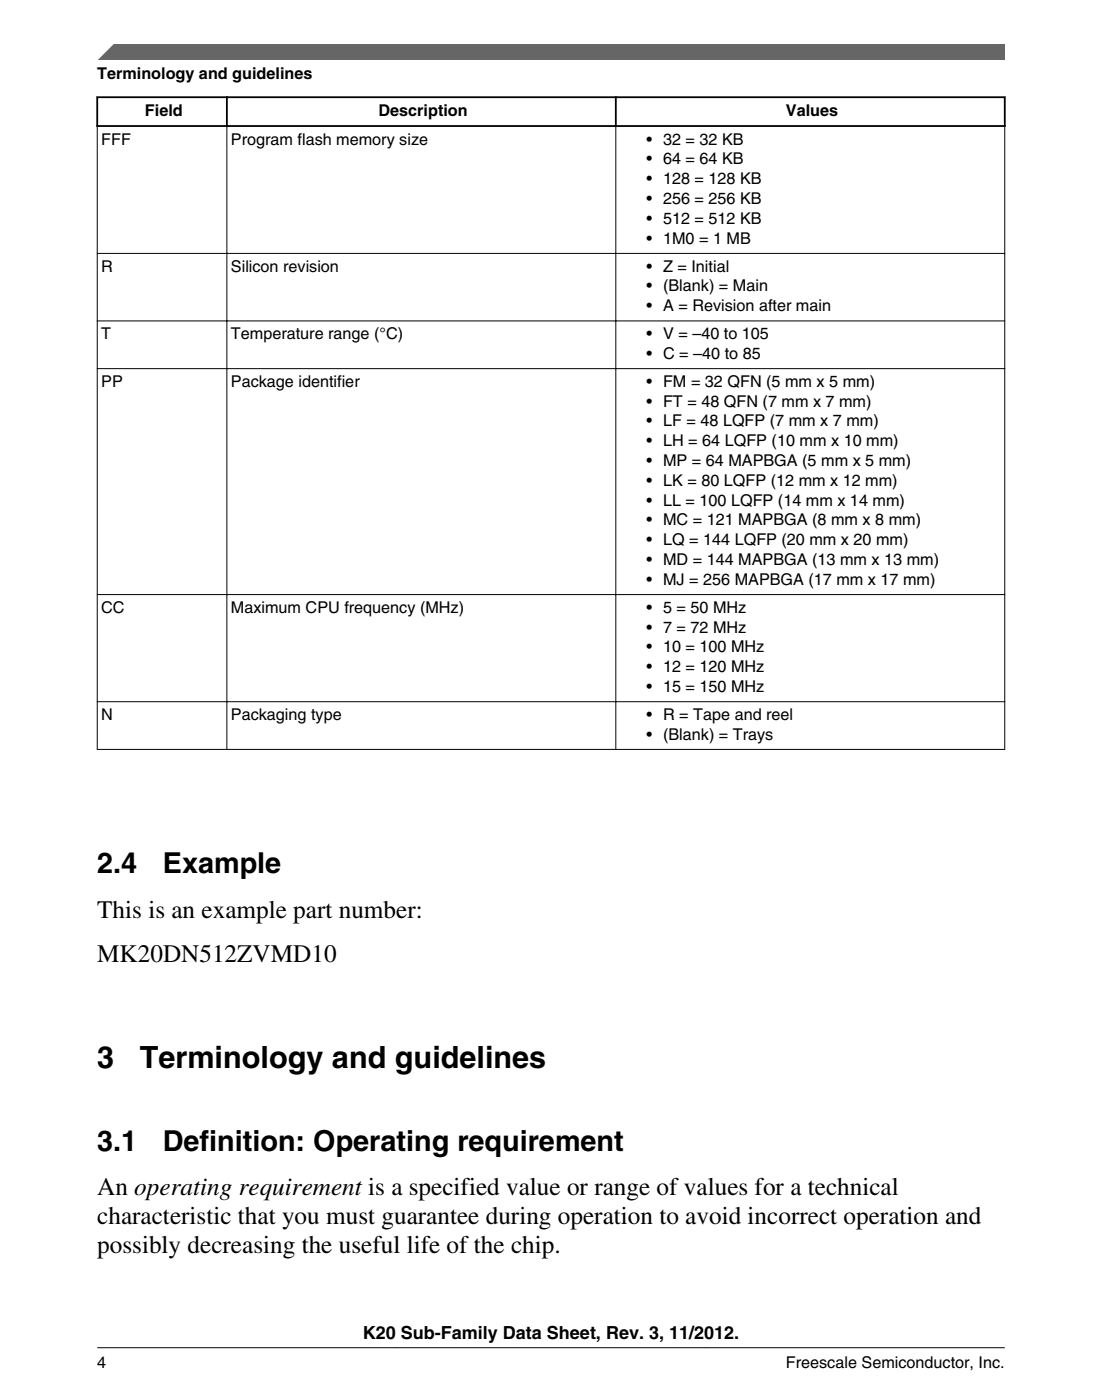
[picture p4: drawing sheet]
<svg xmlns="http://www.w3.org/2000/svg" width="216mm" height="274mm" viewBox="0 0 216 274" stroke-linecap="round" stroke-linejoin="round" font-family="sans-serif">
<defs><g id="words">
<g font-size="6">
<text x="19.1" y="209.3">3</text>
<text x="27.4" y="209.3">Terminology and guidelines</text>
</g>
<g font-size="5.6">
<text x="19" y="171.2">2.4</text>
<text x="31.9" y="171.2">Example</text>
<text x="19.1" y="225.5">3.1</text>
<text x="31.9" y="225.5">Definition: Operating requirement</text>
</g>
<g font-size="4.9">
<text x="19" y="179.8">This is an example part number:</text>
<text x="19" y="188.4">MK20DN512ZVMD10</text>
<text x="19" y="234.2">An operating requirement is a specified value or range of values for a technical</text>
<text x="19" y="239.8">characteristic that you must guarantee during operation to avoid incorrect operation and</text>
<text x="19" y="245.4">possibly decreasing the useful life of the chip.</text>
</g>
<text font-size="3.5" x="71.1" y="262.3">K20 Sub-Family Data Sheet, Rev. 3, 11/2012.</text>
<g font-size="3.2">
<text x="19" y="15.5">Terminology and guidelines</text>
<text x="28.4" y="22.7">Field</text>
<text x="74.2" y="22.7">Description</text>
<text x="154" y="22.7">Values</text>
<text x="19.8" y="28.3">FFF</text>
<text x="45.2" y="28.3">Program flash memory size</text>
<text x="126.7" y="28.3">• 32 = 32 KB</text>
<text x="126.7" y="32.2">• 64 = 64 KB</text>
<text x="126.7" y="36.1">• 128 = 128 KB</text>
<text x="126.7" y="40">• 256 = 256 KB</text>
<text x="126.7" y="43.9">• 512 = 512 KB</text>
<text x="126.7" y="47.7">• 1M0 = 1 MB</text>
<text x="19.8" y="53.2">R</text>
<text x="45.2" y="53.2">Silicon revision</text>
<text x="126.7" y="53.2">• Z = Initial</text>
<text x="126.7" y="57.1">• (Blank) = Main</text>
<text x="126.7" y="61">• A = Revision after main</text>
<text x="19.8" y="66.4">T</text>
<text x="45.2" y="66.4">Temperature range (°C)</text>
<text x="126.7" y="66.4">• V = –40 to 105</text>
<text x="126.7" y="70.3">• C = –40 to 85</text>
<text x="19.8" y="75.8">PP</text>
<text x="45.2" y="75.8">Package identifier</text>
<text x="126.7" y="75.8">• FM = 32 QFN (5 mm x 5 mm)</text>
<text x="126.7" y="79.7">• FT = 48 QFN (7 mm x 7 mm)</text>
<text x="126.7" y="83.6">• LF = 48 LQFP (7 mm x 7 mm)</text>
<text x="126.7" y="87.4">• LH = 64 LQFP (10 mm x 10 mm)</text>
<text x="126.7" y="91.3">• MP = 64 MAPBGA (5 mm x 5 mm)</text>
<text x="126.7" y="95.2">• LK = 80 LQFP (12 mm x 12 mm)</text>
<text x="126.7" y="99.1">• LL = 100 LQFP (14 mm x 14 mm)</text>
<text x="126.7" y="103">• MC = 121 MAPBGA (8 mm x 8 mm)</text>
<text x="126.7" y="106.8">• LQ = 144 LQFP (20 mm x 20 mm)</text>
<text x="126.7" y="110.7">• MD = 144 MAPBGA (13 mm x 13 mm)</text>
<text x="126.7" y="114.6">• MJ = 256 MAPBGA (17 mm x 17 mm)</text>
<text x="19.8" y="120.1">CC</text>
<text x="45.2" y="120.1">Maximum CPU frequency (MHz)</text>
<text x="126.7" y="120.1">• 5 = 50 MHz</text>
<text x="126.7" y="123.9">• 7 = 72 MHz</text>
<text x="126.7" y="127.8">• 10 = 100 MHz</text>
<text x="126.7" y="131.7">• 12 = 120 MHz</text>
<text x="126.7" y="135.6">• 15 = 150 MHz</text>
<text x="19.8" y="141.1">N</text>
<text x="45.2" y="141.1">Packaging type</text>
<text x="126.7" y="141.1">• R = Tape and reel</text>
<text x="126.7" y="144.9">• (Blank) = Trays</text>
<text x="19" y="268">4</text>
<text x="154" y="268">Freescale Semiconductor, Inc.</text>
</g>
</g></defs>
<path d="M18.9 19.1h178.1M19 18.9v6M44.4 18.9v6M120.6 18.9v6M196.8 18.9v6M18.9 24.7h178.1" fill="none" stroke="#000" stroke-width=".35"/>
<path d="M19 24.8v122.1M44.4 24.5v122.4M120.6 24.5v122.4M196.8 24.8v122.1M19 49.7h177.9M19 62.9h177.9M19 72.2h177.9M19 116.5h177.9M19 137.5h177.9M19 146.8h177.9" fill="none" stroke="#000" stroke-width=".2"/>
<path d="M19 11.7l5.7-3.1 172.2 .1v3z" fill="#666"/>
<path d="M22.5 8.6l-3.1 3.1" fill="none" stroke="#666" stroke-width=".28"/>
<path d="M19 264.1h177.8" fill="none" stroke="#000" stroke-width=".2"/>
<use href="#words"/>
</svg>
